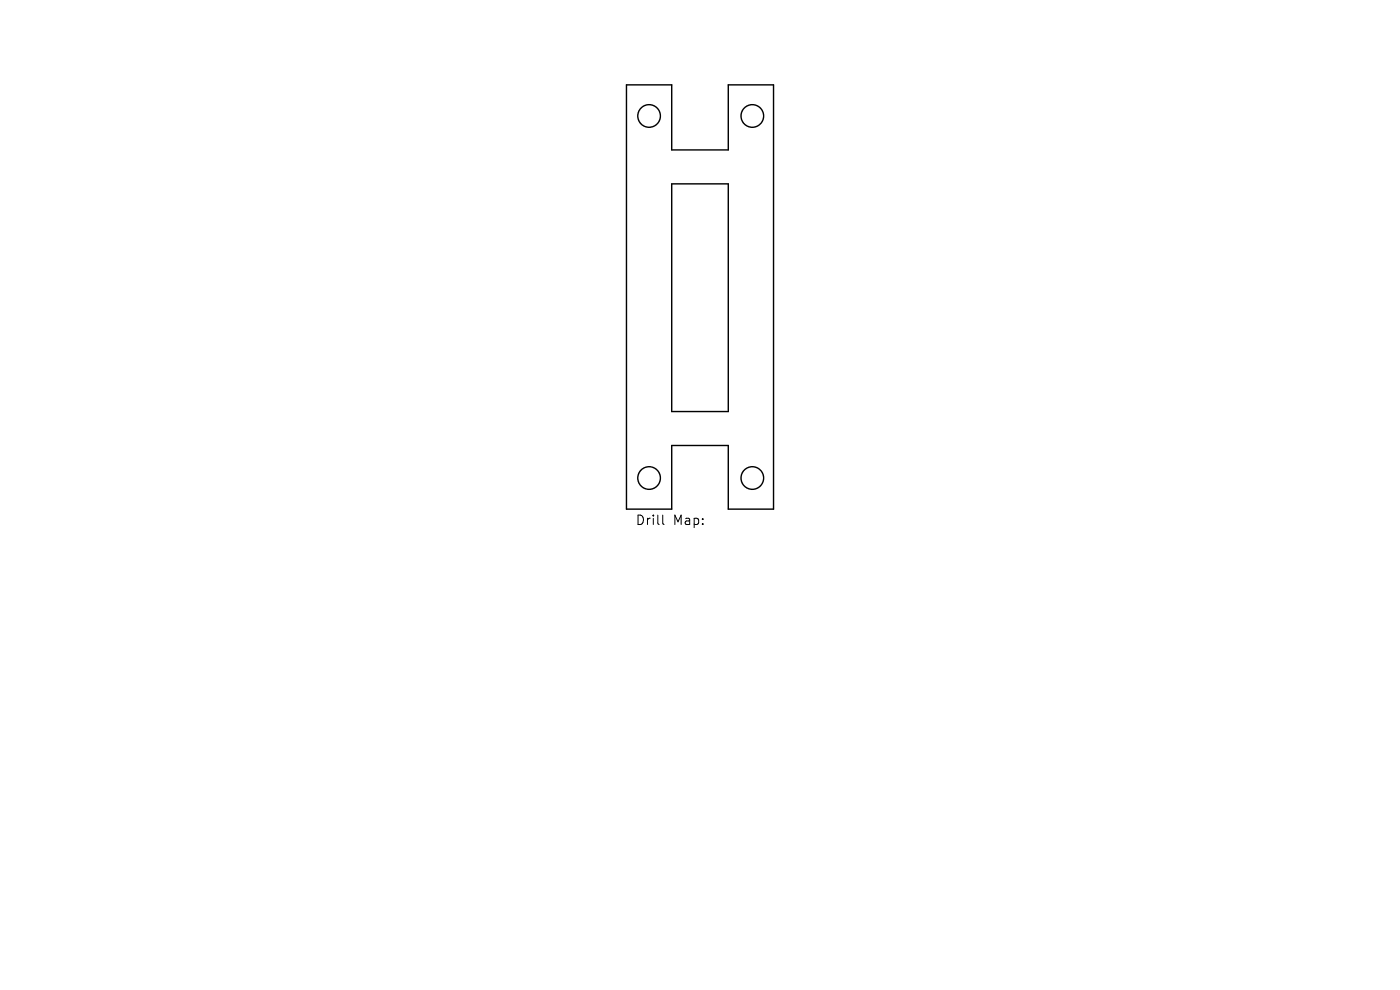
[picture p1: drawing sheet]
<svg xmlns="http://www.w3.org/2000/svg" width="297mm" height="210mm" viewBox="0 0 297 210" stroke-linecap="round" stroke-linejoin="round" font-family="sans-serif">
<defs><g id="words">
<g font-size="2.8">
<text x="134.8" y="111.7">Drill</text>
<text x="142.8" y="111.7">Map:</text>
</g>
</g></defs>
<g fill="none" stroke="#000" stroke-width=".3">
<path d="M132.9 18h9.6v13.8h12v-13.8h9.6v90h-9.6v-13.5h-12v13.5h-9.6zM142.5 39h12v48.3h-12z"/>
<circle cx="137.7" cy="24.6" r="2.4"/>
<circle cx="159.6" cy="24.6" r="2.4"/>
<circle cx="137.7" cy="101.4" r="2.4"/>
<circle cx="159.6" cy="101.4" r="2.4"/>
</g>
<path d="M140.6 109.3v1.7l.3 .3" fill="none" stroke="#000" stroke-width=".21"/>
<use href="#words"/>
</svg>
